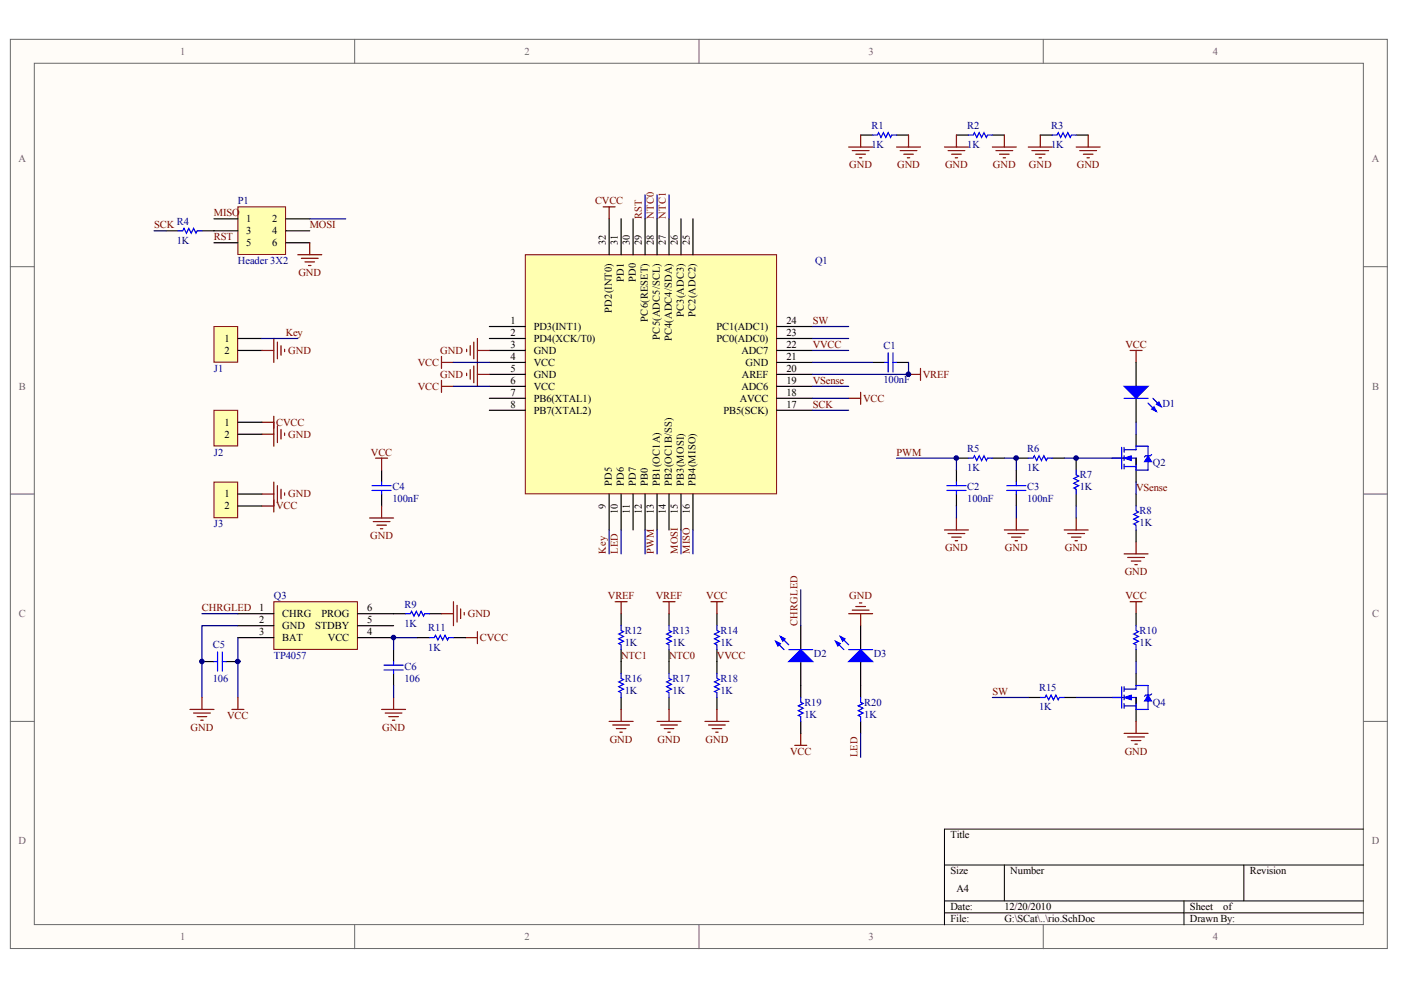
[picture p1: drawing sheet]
<svg xmlns="http://www.w3.org/2000/svg" width="297mm" height="210mm" viewBox="0 0 297 210" stroke-linecap="round" stroke-linejoin="round" font-family="sans-serif">
<defs><g id="words">
<g font-size="2.2" fill="#696969">
<text x="38.2" y="11.6">1</text>
<text x="111.2" y="11.6">2</text>
<text x="184.2" y="11.6">3</text>
<text x="257.2" y="11.6">4</text>
<text x="3.9" y="34.4">A</text>
<text x="290.9" y="34.4">A</text>
<text x="4" y="82.6">B</text>
<text x="290.9" y="82.6">B</text>
<text x="4" y="130.8">C</text>
<text x="290.9" y="130.8">C</text>
<text x="3.9" y="179">D</text>
<text x="290.9" y="179">D</text>
<text x="38.2" y="199.3">1</text>
<text x="111.2" y="199.3">2</text>
<text x="184.2" y="199.3">3</text>
<text x="257.2" y="199.3">4</text>
</g>
<g font-size="2.2" fill="#000080">
<text x="184.8" y="27.3">R1</text>
<text x="205.1" y="27.3">R2</text>
<text x="222.8" y="27.3">R3</text>
<text x="184.8" y="31.4">1K</text>
<text x="205.1" y="31.4">1K</text>
<text x="222.8" y="31.4">1K</text>
<text x="37.5" y="47.6">R4</text>
<text x="50.4" y="43.3">P1</text>
<text x="37.5" y="51.7">1K</text>
<text x="50.4" y="56">Header 3X2</text>
<text x="172.8" y="56">Q1</text>
<text x="187.3" y="74">C1</text>
<text x="45.4" y="78.8">J1</text>
<text x="187.3" y="81.1">100nF</text>
<text x="246.5" y="86.2">D1</text>
<text x="205.1" y="95.8">R5</text>
<text x="217.8" y="95.8">R6</text>
<text x="45.4" y="96.6">J2</text>
<text x="205.1" y="99.9">1K</text>
<text x="217.8" y="99.9">1K</text>
<text x="228.9" y="101.4">R7</text>
<text x="244.4" y="98.9">Q2</text>
<text x="83.2" y="106.5">100nF</text>
<text x="83.2" y="103.9">C4</text>
<text x="205.1" y="106.5">100nF</text>
<text x="205.1" y="103.9">C2</text>
<text x="217.8" y="106.5">100nF</text>
<text x="217.8" y="103.9">C3</text>
<text x="228.9" y="103.9">1K</text>
<text x="45.4" y="111.8">J3</text>
<text x="241.6" y="111.6">1K</text>
<text x="241.6" y="109">R8</text>
<text x="58.1" y="127">Q3</text>
<text x="85.7" y="128.8">R9</text>
<text x="45.1" y="137.4">C5</text>
<text x="85.7" y="132.9">1K</text>
<text x="90.8" y="137.9">1K</text>
<text x="90.8" y="133.9">R11</text>
<text x="132.5" y="136.9">1K</text>
<text x="132.5" y="134.4">R12</text>
<text x="142.6" y="136.9">1K</text>
<text x="142.6" y="134.4">R13</text>
<text x="152.8" y="136.9">1K</text>
<text x="152.8" y="134.4">R14</text>
<text x="241.6" y="136.9">1K</text>
<text x="241.6" y="134.4">R10</text>
<text x="58.1" y="139.7">TP4057</text>
<text x="85.7" y="142">C6</text>
<text x="172.6" y="139.2">D2</text>
<text x="185.3" y="139.2">D3</text>
<text x="45.1" y="144.5">106</text>
<text x="85.7" y="144.5">106</text>
<text x="132.5" y="147.1">1K</text>
<text x="132.5" y="144.5">R16</text>
<text x="142.6" y="147.1">1K</text>
<text x="142.6" y="144.5">R17</text>
<text x="152.8" y="147.1">1K</text>
<text x="152.8" y="144.5">R18</text>
<text x="170.5" y="149.6">R19</text>
<text x="183.2" y="149.6">R20</text>
<text x="220.3" y="146.6">R15</text>
<text x="244.4" y="149.6">Q4</text>
<text x="170.5" y="152.2">1K</text>
<text x="183.2" y="152.2">1K</text>
<text x="220.3" y="150.6">1K</text>
</g>
<g font-size="2.2" fill="#800000">
<text x="180.1" y="35.7">GND</text>
<text x="190.2" y="35.7">GND</text>
<text x="200.4" y="35.7">GND</text>
<text x="210.5" y="35.7">GND</text>
<text x="218.1" y="35.7">GND</text>
<text x="228.3" y="35.7">GND</text>
<text x="45.4" y="45.8">MISO</text>
<text x="126.2" y="43.3">CVCC</text>
<text x="136.1" y="46.4" transform="rotate(-90 136.1 46.4)">RST</text>
<text x="138.6" y="46.4" transform="rotate(-90 138.6 46.4)">NTC0</text>
<text x="141.1" y="46.4" transform="rotate(-90 141.1 46.4)">NTC1</text>
<text x="32.7" y="48.4">SCK</text>
<text x="45.4" y="50.9">RST</text>
<text x="65.7" y="48.4">MOSI</text>
<text x="63.3" y="58.5">GND</text>
<text x="60.6" y="71.2">Key</text>
<text x="172.3" y="68.7">SW</text>
<text x="61.1" y="75">GND</text>
<text x="88.6" y="77.6">VCC</text>
<text x="93.3" y="75">GND</text>
<text x="172.3" y="73.8">VVCC</text>
<text x="238.6" y="73.8">VCC</text>
<text x="88.6" y="82.6">VCC</text>
<text x="93.3" y="80.1">GND</text>
<text x="172.3" y="81.4">VSense</text>
<text x="195.7" y="80.1">VREF</text>
<text x="172.3" y="86.4">SCK</text>
<text x="183" y="85.2">VCC</text>
<text x="58.6" y="90.2">CVCC</text>
<text x="61.1" y="92.8">GND</text>
<text x="78.6" y="96.6">VCC</text>
<text x="190.1" y="96.6">PWM</text>
<text x="61.1" y="105.5">GND</text>
<text x="240.9" y="104.2">VSense</text>
<text x="58.6" y="108">VCC</text>
<text x="78.5" y="114.4">GND</text>
<text x="128.5" y="117.4" transform="rotate(-90 128.5 117.4)">Key</text>
<text x="131" y="117.4" transform="rotate(-90 131 117.4)">LED</text>
<text x="138.6" y="117.4" transform="rotate(-90 138.6 117.4)">PWM</text>
<text x="143.7" y="117.4" transform="rotate(-90 143.7 117.4)">MOSI</text>
<text x="146.2" y="117.4" transform="rotate(-90 146.2 117.4)">MISO</text>
<text x="200.4" y="116.9">GND</text>
<text x="213.1" y="116.9">GND</text>
<text x="225.8" y="116.9">GND</text>
<text x="238.5" y="122">GND</text>
<text x="42.8" y="129.6">CHRGLED</text>
<text x="99.2" y="130.8">GND</text>
<text x="128.9" y="127">VREF</text>
<text x="139.1" y="127">VREF</text>
<text x="149.7" y="127">VCC</text>
<text x="180.1" y="127">GND</text>
<text x="238.6" y="127">VCC</text>
<text x="101.7" y="135.9">CVCC</text>
<text x="169.1" y="132.7" transform="rotate(-90 169.1 132.7)">CHRGLED</text>
<text x="131.7" y="139.7">NTC1</text>
<text x="141.8" y="139.7">NTC0</text>
<text x="152" y="139.7">VVCC</text>
<text x="210.4" y="147.3">SW</text>
<text x="40.4" y="154.9">GND</text>
<text x="48.2" y="152.4">VCC</text>
<text x="81" y="154.9">GND</text>
<text x="129.3" y="157.5">GND</text>
<text x="139.4" y="157.5">GND</text>
<text x="149.6" y="157.5">GND</text>
<text x="167.5" y="160">VCC</text>
<text x="181.8" y="160.6" transform="rotate(-90 181.8 160.6)">LED</text>
<text x="238.5" y="160">GND</text>
</g>
<g font-size="2.2">
<text x="52.2" y="47.1">1</text>
<text x="57.7" y="47.1">2</text>
<text x="52.2" y="49.7">3</text>
<text x="52.2" y="52.2">5</text>
<text x="57.7" y="49.7">4</text>
<text x="57.7" y="52.2">6</text>
<text x="128.5" y="52" transform="rotate(-90 128.5 52)">32</text>
<text x="131" y="52" transform="rotate(-90 131 52)">31</text>
<text x="133.5" y="52" transform="rotate(-90 133.5 52)">30</text>
<text x="136.1" y="52" transform="rotate(-90 136.1 52)">29</text>
<text x="138.6" y="52" transform="rotate(-90 138.6 52)">28</text>
<text x="141.1" y="52" transform="rotate(-90 141.1 52)">27</text>
<text x="143.7" y="52" transform="rotate(-90 143.7 52)">26</text>
<text x="146.2" y="52" transform="rotate(-90 146.2 52)">25</text>
<text x="132.3" y="59.8" transform="rotate(-90 132.3 59.8)">PD1</text>
<text x="134.8" y="59.8" transform="rotate(-90 134.8 59.8)">PD0</text>
<text x="108.3" y="68.7">1</text>
<text x="108.3" y="71.2">2</text>
<text x="113.2" y="70">PD3(INT1)</text>
<text x="129.7" y="66.3" transform="rotate(-90 129.7 66.3)">PD2(INT0)</text>
<text x="137.3" y="68.2" transform="rotate(-90 137.3 68.2)">PC6(RESET)</text>
<text x="139.9" y="72" transform="rotate(-90 139.9 72)">PC5(ADC5/SCL)</text>
<text x="145" y="67.2" transform="rotate(-90 145 67.2)">PC3(ADC3)</text>
<text x="147.5" y="67.2" transform="rotate(-90 147.5 67.2)">PC2(ADC2)</text>
<text x="151.9" y="70">PC1(ADC1)</text>
<text x="166.7" y="71.2">23</text>
<text x="166.7" y="68.7">24</text>
<text x="47.6" y="72.5">1</text>
<text x="47.6" y="75">2</text>
<text x="108.3" y="73.8">3</text>
<text x="108.3" y="76.3">4</text>
<text x="113.2" y="72.5">PD4(XCK/T0)</text>
<text x="113.2" y="75">GND</text>
<text x="113.2" y="77.6">VCC</text>
<text x="142.4" y="72.4" transform="rotate(-90 142.4 72.4)">PC4(ADC4/SDA)</text>
<text x="151.9" y="72.5">PC0(ADC0)</text>
<text x="157.2" y="75">ADC7</text>
<text x="158.1" y="77.6">GND</text>
<text x="166.7" y="76.3">21</text>
<text x="166.7" y="73.8">22</text>
<text x="108.3" y="78.8">5</text>
<text x="108.3" y="81.4">6</text>
<text x="108.3" y="83.9">7</text>
<text x="113.2" y="80.1">GND</text>
<text x="113.2" y="82.6">VCC</text>
<text x="157.2" y="82.6">ADC6</text>
<text x="157.3" y="80.1">AREF</text>
<text x="166.7" y="83.9">18</text>
<text x="166.7" y="81.4">19</text>
<text x="166.7" y="78.8">20</text>
<text x="108.3" y="86.4">8</text>
<text x="113.2" y="85.2">PB6(XTAL1)</text>
<text x="113.2" y="87.7">PB7(XTAL2)</text>
<text x="153.4" y="87.7">PB5(SCK)</text>
<text x="156.8" y="85.2">AVCC</text>
<text x="166.7" y="86.4">17</text>
<text x="47.6" y="90.2">1</text>
<text x="47.6" y="92.8">2</text>
<text x="47.6" y="105.5">1</text>
<text x="128.5" y="107.9" transform="rotate(-90 128.5 107.9)">9</text>
<text x="129.7" y="103" transform="rotate(-90 129.7 103)">PD5</text>
<text x="132.3" y="103" transform="rotate(-90 132.3 103)">PD6</text>
<text x="134.8" y="103" transform="rotate(-90 134.8 103)">PD7</text>
<text x="137.3" y="103" transform="rotate(-90 137.3 103)">PB0</text>
<text x="139.9" y="103" transform="rotate(-90 139.9 103)">PB1(OC1A)</text>
<text x="142.4" y="103" transform="rotate(-90 142.4 103)">PB2(OC1B/SS)</text>
<text x="145" y="103" transform="rotate(-90 145 103)">PB3(MOSI)</text>
<text x="147.5" y="103" transform="rotate(-90 147.5 103)">PB4(MISO)</text>
<text x="47.6" y="108">2</text>
<text x="131" y="109.1" transform="rotate(-90 131 109.1)">10</text>
<text x="133.5" y="109.1" transform="rotate(-90 133.5 109.1)">11</text>
<text x="136.1" y="109.1" transform="rotate(-90 136.1 109.1)">12</text>
<text x="138.6" y="109.1" transform="rotate(-90 138.6 109.1)">13</text>
<text x="141.1" y="109.1" transform="rotate(-90 141.1 109.1)">14</text>
<text x="143.7" y="109.1" transform="rotate(-90 143.7 109.1)">15</text>
<text x="146.2" y="109.1" transform="rotate(-90 146.2 109.1)">16</text>
<text x="54.9" y="129.6">1</text>
<text x="59.8" y="130.8">CHRG</text>
<text x="68.1" y="130.8">PROG</text>
<text x="77.9" y="129.6">6</text>
<text x="54.9" y="132.1">2</text>
<text x="54.9" y="134.6">3</text>
<text x="59.8" y="133.4">GND</text>
<text x="59.8" y="135.9">BAT</text>
<text x="66.8" y="133.4">STDBY</text>
<text x="69.5" y="135.9">VCC</text>
<text x="77.9" y="132.1">5</text>
<text x="77.9" y="134.6">4</text>
<text x="201.5" y="177.8">Title</text>
<text x="201.5" y="185.4">Size</text>
<text x="214.2" y="185.4">Number</text>
<text x="265" y="185.4">Revision</text>
<text x="202.8" y="189.2">A4</text>
<text x="201.5" y="193">Date:</text>
<text x="201.5" y="195.5">File:</text>
<text x="212.9" y="193">12/20/2010</text>
<text x="212.9" y="195.5">G:\SCat\..\rio.SchDoc</text>
<text x="252.3" y="193">Sheet</text>
<text x="252.3" y="195.5">Drawn By:</text>
<text x="259.3" y="193">of</text>
</g>
</g></defs>
<g fill="#fffcf8" stroke="#696969" stroke-width=".21">
<path d="M2.2 8.3h291.9v192.8h-291.9z"/>
<path d="M7.3 13.4h281.8v182.6h-281.8z"/>
</g>
<path d="M75.2 8.3v5.1M148.2 8.3v5.1M221.2 8.3v5.1M2.2 56.5h5.1M289.1 56.5h5.1M2.2 104.8h5.1M289.1 104.8h5.1M2.2 153h5.1M289.1 153h5.1M75.2 196.1v5.1M148.2 196.1v5.1M221.2 196.1v5.1" fill="none" stroke="#696969" stroke-width=".21"/>
<path d="M289.1 175.8h-88.9v20.3M200.2 183.4h88.9M200.2 191h88.9M200.2 193.6h88.9M212.9 183.4v7.6M251 191v5.1M263.7 183.4v7.6" fill="none" stroke="#000" stroke-width=".21"/>
<path d="M58.1 127.6h17.7v10.1h-17.7z" fill="#ffffb0" stroke="#800000" stroke-width=".21"/>
<path d="M235.8 97.1h2.5M240.9 92.1v2.5M240.9 97.1v5.1M50.4 130.1h7.7M50.4 132.7h7.7M50.4 135.2h7.7M75.8 130.1h7.6M75.8 132.7h7.6M75.8 135.2h7.6M235.8 147.9h2.5M240.9 142.8v2.5M240.9 147.9v5.1" fill="none" stroke="#000" stroke-width=".25"/>
<g fill="none" stroke="#00f" stroke-width=".25">
<path d="M235.8 97.1h2M237.8 94.9v4.5M238.3 95.4h2.6v-.8h2.5v2M238.3 97.1h2.6v2.6h2.5v-1.8M238.3 98.9h2.6M238.3 94.9v1M238.3 96.6v1M238.3 98.4v1M244.2 96.4l-.3 .2h-1l-.3 .3M235.8 147.9h2M237.8 145.6v4.6M238.3 146.1h2.6v-.8h2.5v2.1"/>
<path d="M238.3 147.9h2.6v2.5h2.5v-1.8M238.3 145.6v1M238.3 147.4v1M238.3 149.2v1M238.3 149.7h2.6M244.2 147.1l-.3 .3h-1l-.3 .2"/>
</g>
<g fill="#00f" stroke="#00f" stroke-width=".21">
<path d="M238.3 97.1l1.6-.5v1z"/>
<path d="M243.4 96.6l.8 1.3h-1.6z"/>
<path d="M238.3 147.9l1.6-.5v1z"/>
<path d="M243.4 147.4l.8 1.2h-1.6z"/>
</g>
<path d="M111.4 54h53.2v50.7h-53.2z" fill="#ffffb0" stroke="#800000" stroke-width=".21"/>
<g fill="none" stroke="#000" stroke-width=".25">
<path d="M129.2 46.4v7.6M131.7 46.4v7.6M134.2 46.4v7.6M136.8 46.4v7.6M139.3 46.4v7.6M141.8 46.4v7.6M144.4 46.4v7.6M146.9 46.4v7.6M103.8 69.2h7.6M103.8 71.8h7.6M103.8 74.3h7.6M103.8 76.8h7.6"/>
<path d="M103.8 79.4h7.6M164.7 69.2h7.6M164.7 71.8h7.6M164.7 74.3h7.6M164.7 76.8h7.6M164.7 79.4h7.6M103.8 81.9h7.6M103.8 84.5h7.6M103.8 87h7.6M164.7 81.9h7.6M164.7 84.5h7.6M164.7 87h7.6"/>
<path d="M202.8 99.7v2.5M129.2 104.8v7.6M131.7 104.8v7.6M134.2 104.8v7.6M136.8 104.8v7.6M139.3 104.8v7.6M141.8 104.8v7.6M144.4 104.8v7.6M146.9 104.8v7.6M202.8 104.8v2.5M169.8 132.7v5M169.8 140.3v5"/>
</g>
<g fill="#00f" stroke="#00f" stroke-width=".25">
<path d="M167.2 140.3l2.6-2.6 2.5 2.6z"/>
<path d="M165.5 134.9l1 .5-.5 .6z"/>
<path d="M164.4 136l1.1 .5-.5 .5z"/>
</g>
<path d="M200.8 103h4M200.8 104h4M202.8 102.2v.8M202.8 104v.8M164.4 136l1.8 1.7M165.5 134.9l1.7 1.8M167.2 137.7h5.1" fill="none" stroke="#00f" stroke-width=".25"/>
<g fill="none" stroke="#800000" stroke-width=".25">
<path d="M93.6 75.6v2.5M93.6 76.8h2.5M98.9 74.1v.5M98.9 79.1v.5M99.7 73.3v2M99.7 78.4v2M100.5 72.5v3.6M100.5 77.6v3.6M101.2 71.8v10.1M101.2 79.4h2.6M101.2 74.3h2.6M239.6 74.3h2.5"/>
<path d="M240.9 74.3v2.5M93.6 80.6v2.6M93.6 81.9h2.5M239.6 127.6h2.5M240.9 127.6v2.5"/>
</g>
<path d="M96.1 76.8h7.7M96.1 81.9h7.7" fill="none" stroke="#000080" stroke-width=".25"/>
<path d="M50.4 43.9h10.1v10.1h-10.1z" fill="#ffffb0" stroke="#800000" stroke-width=".21"/>
<g fill="none" stroke="#000" stroke-width=".25">
<path d="M45.4 46.4h5M45.4 48.9h5M45.4 51.5h5M60.6 46.4h5.1M60.6 48.9h5.1M60.6 51.5h5.1M185 76.8h2.5M190.1 76.8h2.5M202.8 97.1h2.5M210.4 97.1h2.5M215.5 97.1h2.5M215.5 99.7v2.5"/>
<path d="M223.1 97.1h2.5M215.5 104.8v2.5M240.9 104.8v2.5M240.9 112.4v2.5M83.4 130.1h2.6M83.4 137.7v2.6M91.1 130.1h2.5M131.7 130.1v2.6M131.7 137.7v5.1M141.8 130.1v2.6M141.8 137.7v5.1M152 130.1v2.6"/>
<path d="M152 137.7v5.1M182.5 132.7v5M240.9 130.1v2.6M240.9 137.7v2.6M42.8 140.3h2.6M47.9 140.3h2.5M83.4 142.8v2.5M131.7 147.9v2.5M141.8 147.9v2.5M152 147.9v2.5M169.8 145.3v2.6M169.8 153v2.5"/>
<path d="M182.5 140.3v7.6M182.5 153v2.5M218 147.9h2.6M225.6 147.9h2.6"/>
</g>
<g fill="none" stroke="#00f" stroke-width=".25">
<path d="M187.5 76.8h.8M188.3 74.8v4.1M189.3 74.8v4.1M189.3 76.8h.8M205.3 97.1h1l.3-.5 .5 1 .5-1 .5 1 .5-1 .5 1 .3-.5h1M218 97.1h1l.3-.5 .5 1 .5-1 .5 1 .5-1 .5 1 .3-.5h1M213.4 103h4.1M213.4 104h4.1M215.5 102.2v.8M215.5 104v.8M240.9 107.3v1l.5 .3-1 .5 1 .5-1 .5 1 .5-1 .5 .5 .2v1.1M46.1 138.2v4.1"/>
<path d="M47.1 138.2v4.1M86 130.1h1l.3-.5 .5 1 .5-1 .5 1 .5-1 .5 1 .2-.5h1.1M131.7 132.7v1l.5 .2-1 .5 1 .5-1 .5 1 .6-1 .5 .5 .2v1M141.8 132.7v1l.6 .2-1.1 .5 1.1 .5-1.1 .5 1.1 .6-1.1 .5 .5 .2v1M152 132.7v1l.5 .2-1 .5 1 .5-1 .5 1 .6-1 .5 .5 .2v1M177.1 136l1.8 1.7M178.2 134.9l1.7 1.8M179.9 137.7h5.1M240.9 132.7v1l.5 .2-1 .5 1 .5-1 .5 1 .6-1 .5 .5 .2v1M45.4 140.3h.7M47.1 140.3h.8M81.4 141h4.1"/>
<path d="M81.4 142h4.1M83.4 140.3v.7M83.4 142v.8M131.7 142.8v1l.5 .3-1 .5 1 .5-1 .5 1 .5-1 .5 .5 .3v1M141.8 142.8v1l.6 .3-1.1 .5 1.1 .5-1.1 .5 1.1 .5-1.1 .5 .5 .3v1M152 142.8v1l.5 .3-1 .5 1 .5-1 .5 1 .5-1 .5 .5 .3v1M169.8 147.9v1l.5 .3-1 .5 1 .5-1 .5 1 .5-1 .5 .5 .2v1.1M182.5 147.9v1l.5 .3-1 .5 1 .5-1 .5 1 .5-1 .5 .5 .2v1.1M220.6 147.9h1l.2-.5 .5 1 .5-1 .5 1 .6-1 .5 1 .2-.5h1"/>
</g>
<g fill="none" stroke="#000080" stroke-width=".25">
<path d="M136.8 41.3v5.1M172.3 74.3h7.6M172.3 69.2h7.6M172.3 71.8h7.6M172.3 76.8h12.7M192.6 76.8v2.6h-20.3M172.3 87h7.6M172.3 84.5h7.6M172.3 81.9h7.6M212.9 97.1h2.6v2.6M240.9 89.5v2.6M136.8 112.4v5"/>
<path d="M139.3 112.4v5M144.4 112.4v5M146.9 112.4v5M202.8 107.3v2.5M215.5 107.3v2.5M240.9 102.2v2.6M42.8 130.1h7.6M50.4 132.7h-7.6v15.2M50.4 135.2v12.7M88.5 135.2h-5.1v2.5M169.8 125v7.7M83.4 145.3v2.6"/>
<path d="M210.4 147.9h7.6M228.2 147.9h7.6M240.9 140.3v2.5"/>
</g>
<g fill="none" stroke="#800000" stroke-width=".25">
<path d="M63.1 54h5.1M63.9 54.8h3.6M64.7 55.5h2M65.4 56.3h.5M65.7 51.5v2.5M192.6 79.4h2.6M195.2 78.1v2.5M179.9 84.5h2.6M182.5 83.2v2.5M200.2 112.4h5.1M201 113.1h3.6M201.8 113.9h2"/>
<path d="M202.5 114.6h.5M202.8 109.8v2.6M212.9 112.4h5.1M213.7 113.1h3.6M214.5 113.9h2M215.2 114.6h.5M215.5 109.8v2.6M238.3 117.4h5.1M239.1 118.2h3.5M239.9 119h2M240.6 119.7h.5M240.9 114.9v2.5"/>
<path d="M93.6 130.1h2.5M96.1 127.6v5.1M96.9 128.3v3.6M97.7 129.1v2M98.4 129.9v.5M98.7 135.2h2.5M101.2 133.9v2.6M130.4 127.6h2.6M131.7 127.6v2.5M140.6 127.6h2.5M141.8 127.6v2.5M150.7 127.6h2.6"/>
<path d="M152 127.6v2.5M179.9 130.1h5.1M180.7 129.4h3.5M181.5 128.6h2M182.2 127.8h.5M182.5 130.1v2.6M40.3 150.4h5.1M41 151.2h3.6M41.8 151.9h2M42.6 152.7h.5M42.8 147.9v2.5M49.2 150.4h2.5"/>
<path d="M50.4 147.9v2.5M80.9 150.4h5.1M81.7 151.2h3.5M82.4 151.9h2.1M83.2 152.7h.5M83.4 147.9v2.5M129.2 153h5M129.9 153.7h3.6M130.7 154.5h2M131.4 155.2h.5M131.7 150.4v2.6M139.3 153h5.1"/>
<path d="M140.1 153.7h3.5M140.8 154.5h2.1M141.6 155.2h.5M141.8 150.4v2.6M149.5 153h5M150.2 153.7h3.6M151 154.5h2M151.7 155.2h.6M152 150.4v2.6M168.5 158h2.5M169.8 155.5v2.5M238.3 155.5h5.1"/>
<path d="M239.1 156.3h3.5M239.9 157h2M240.6 157.8h.5M240.9 153v2.5"/>
</g>
<g fill="#00f" stroke="#00f" stroke-width=".25">
<path d="M179.9 140.3l2.6-2.6 2.5 2.6z"/>
<path d="M178.2 134.9l1 .5-.5 .6z"/>
<path d="M177.1 136l1.1 .5-.6 .5z"/>
</g>
<path d="M45.4 102.2h5v7.6h-5z" fill="#ffffb0" stroke="#800000" stroke-width=".21"/>
<path d="M182.5 28.6h2.5M190.1 28.6h2.5M240.9 76.8v5.1M240.9 84.5v5M50.4 104.8h5.1M50.4 107.3h5.1" fill="none" stroke="#000" stroke-width=".25"/>
<g fill="#00f" stroke="#00f" stroke-width=".25">
<path d="M238.3 81.9h5.1l-2.5 2.6z"/>
<path d="M244.2 86.7l.5-.5 .5 1z"/>
<path d="M245.2 85.7l.5-.5 .5 1z"/>
</g>
<path d="M185 28.6h1l.3-.5 .5 1 .5-1 .5 1 .5-1 .5 1 .3-.5h1M238.3 84.5h5.1M243.4 85.5l1.8 1.7M244.4 84.5l1.8 1.7" fill="none" stroke="#00f" stroke-width=".25"/>
<g fill="none" stroke="#800000" stroke-width=".25">
<path d="M179.9 31.2h5.1M180.7 31.9h3.5M181.5 32.7h2M182.2 33.5h.5M182.5 28.6v2.6M190.1 31.2h5.1M190.8 31.9h3.6M191.6 32.7h2M192.4 33.5h.5M192.6 28.6v2.6M55.5 92.1h2.6M55.5 89.5h2.6"/>
<path d="M58.1 88.3v6.3M58.8 90.3v3.5M59.6 91.1v2M60.3 91.8v.5M55.5 104.8h2.6M55.5 107.3h2.6M58.1 102.2v6.4M58.8 103v3.5M59.6 103.7v2.1M60.3 104.5v.5"/>
</g>
<path d="M129.2 112.4v5M182.5 155.5v5.1" fill="none" stroke="#000080" stroke-width=".25"/>
<path d="M45.4 87h5v7.6h-5z" fill="#ffffb0" stroke="#800000" stroke-width=".21"/>
<path d="M50.4 89.5h5.1M50.4 92.1h5.1M88.5 135.2h2.6M96.1 135.2h2.6" fill="none" stroke="#000" stroke-width=".25"/>
<path d="M91.1 135.2h1l.2-.5 .5 1 .5-1 .6 1 .5-1 .5 1 .2-.5h1" fill="none" stroke="#00f" stroke-width=".25"/>
<path d="M65.7 46.4h7.6" fill="none" stroke="#000080" stroke-width=".25"/>
<path d="M127.9 43.9h2.5M129.2 43.9v2.5" fill="none" stroke="#800000" stroke-width=".25"/>
<path d="M45.4 69.2h5v7.6h-5z" fill="#ffffb0" stroke="#800000" stroke-width=".21"/>
<path d="M202.8 28.6h2.5M210.4 28.6h2.5M220.6 28.6h2.5M228.2 28.6h2.5M35.2 48.9h2.5M42.8 48.9h2.6M50.4 71.8h5.1M50.4 74.3h5.1M80.9 99.7v2.5M228.2 97.1v2.6M80.9 104.8v2.5M228.2 104.8v2.5" fill="none" stroke="#000" stroke-width=".25"/>
<g fill="none" stroke="#800000" stroke-width=".25">
<path d="M200.2 31.2h5.1M201 31.9h3.6M201.8 32.7h2M202.5 33.5h.5M202.8 28.6v2.6M210.4 31.2h5.1M211.2 31.9h3.5M211.9 32.7h2.1M212.7 33.5h.5M212.9 28.6v2.6M218 31.2h5.1M218.8 31.9h3.5"/>
<path d="M219.5 32.7h2.1M220.3 33.5h.5M220.6 28.6v2.6M228.2 31.2h5.1M228.9 31.9h3.6M229.7 32.7h2M230.5 33.5h.5M230.7 28.6v2.6M55.5 74.3h2.6M58.1 71.8v5M58.8 72.5v3.6M59.6 73.3v2"/>
<path d="M60.3 74.1v.5M79.6 97.1h2.6M80.9 97.1v2.6M78.4 109.8h5M79.1 110.6h3.6M79.9 111.3h2M80.7 112.1h.5M80.9 107.3v2.5M225.6 112.4h5.1M226.4 113.1h3.6M227.2 113.9h2M227.9 114.6h.5"/>
<path d="M228.2 109.8v2.6"/>
</g>
<path d="M32.7 48.9h2.5M139.3 41.3v5.1M141.8 41.3v5.1M55.5 71.8h7.6M190.1 97.1h12.7v2.6M225.6 97.1h10.2M131.7 112.4v5M228.2 107.3v2.5" fill="none" stroke="#000080" stroke-width=".25"/>
<path d="M205.3 28.6h1l.3-.5 .5 1 .5-1 .5 1 .5-1 .5 1 .3-.5h1M223.1 28.6h1l.3-.5 .5 1 .5-1 .5 1 .5-1 .5 1 .3-.5h1M37.7 48.9h1.1l.2-.5 .5 1 .5-1 .5 1 .5-1 .6 1 .2-.5h1M228.2 99.7v1l.5 .2-1 .6 1 .5-1 .5 1 .5-1 .5 .5 .2v1.1M78.9 103h4M78.9 104h4M80.9 102.2v.8M80.9 104v.8" fill="none" stroke="#00f" stroke-width=".25"/>
<g fill="#000080" stroke="#000080" stroke-width=".21">
<circle cx="42.8" cy="140.2" r=".48"/>
<circle cx="50.4" cy="140.2" r=".49"/>
<circle cx="83.4" cy="135.2" r=".48"/>
<circle cx="192.6" cy="79.4" r=".48"/>
<circle cx="202.8" cy="97.1" r=".48"/>
<circle cx="215.4" cy="97.1" r=".49"/>
<circle cx="228.1" cy="97.1" r=".48"/>
</g>
<use href="#words"/>
</svg>
